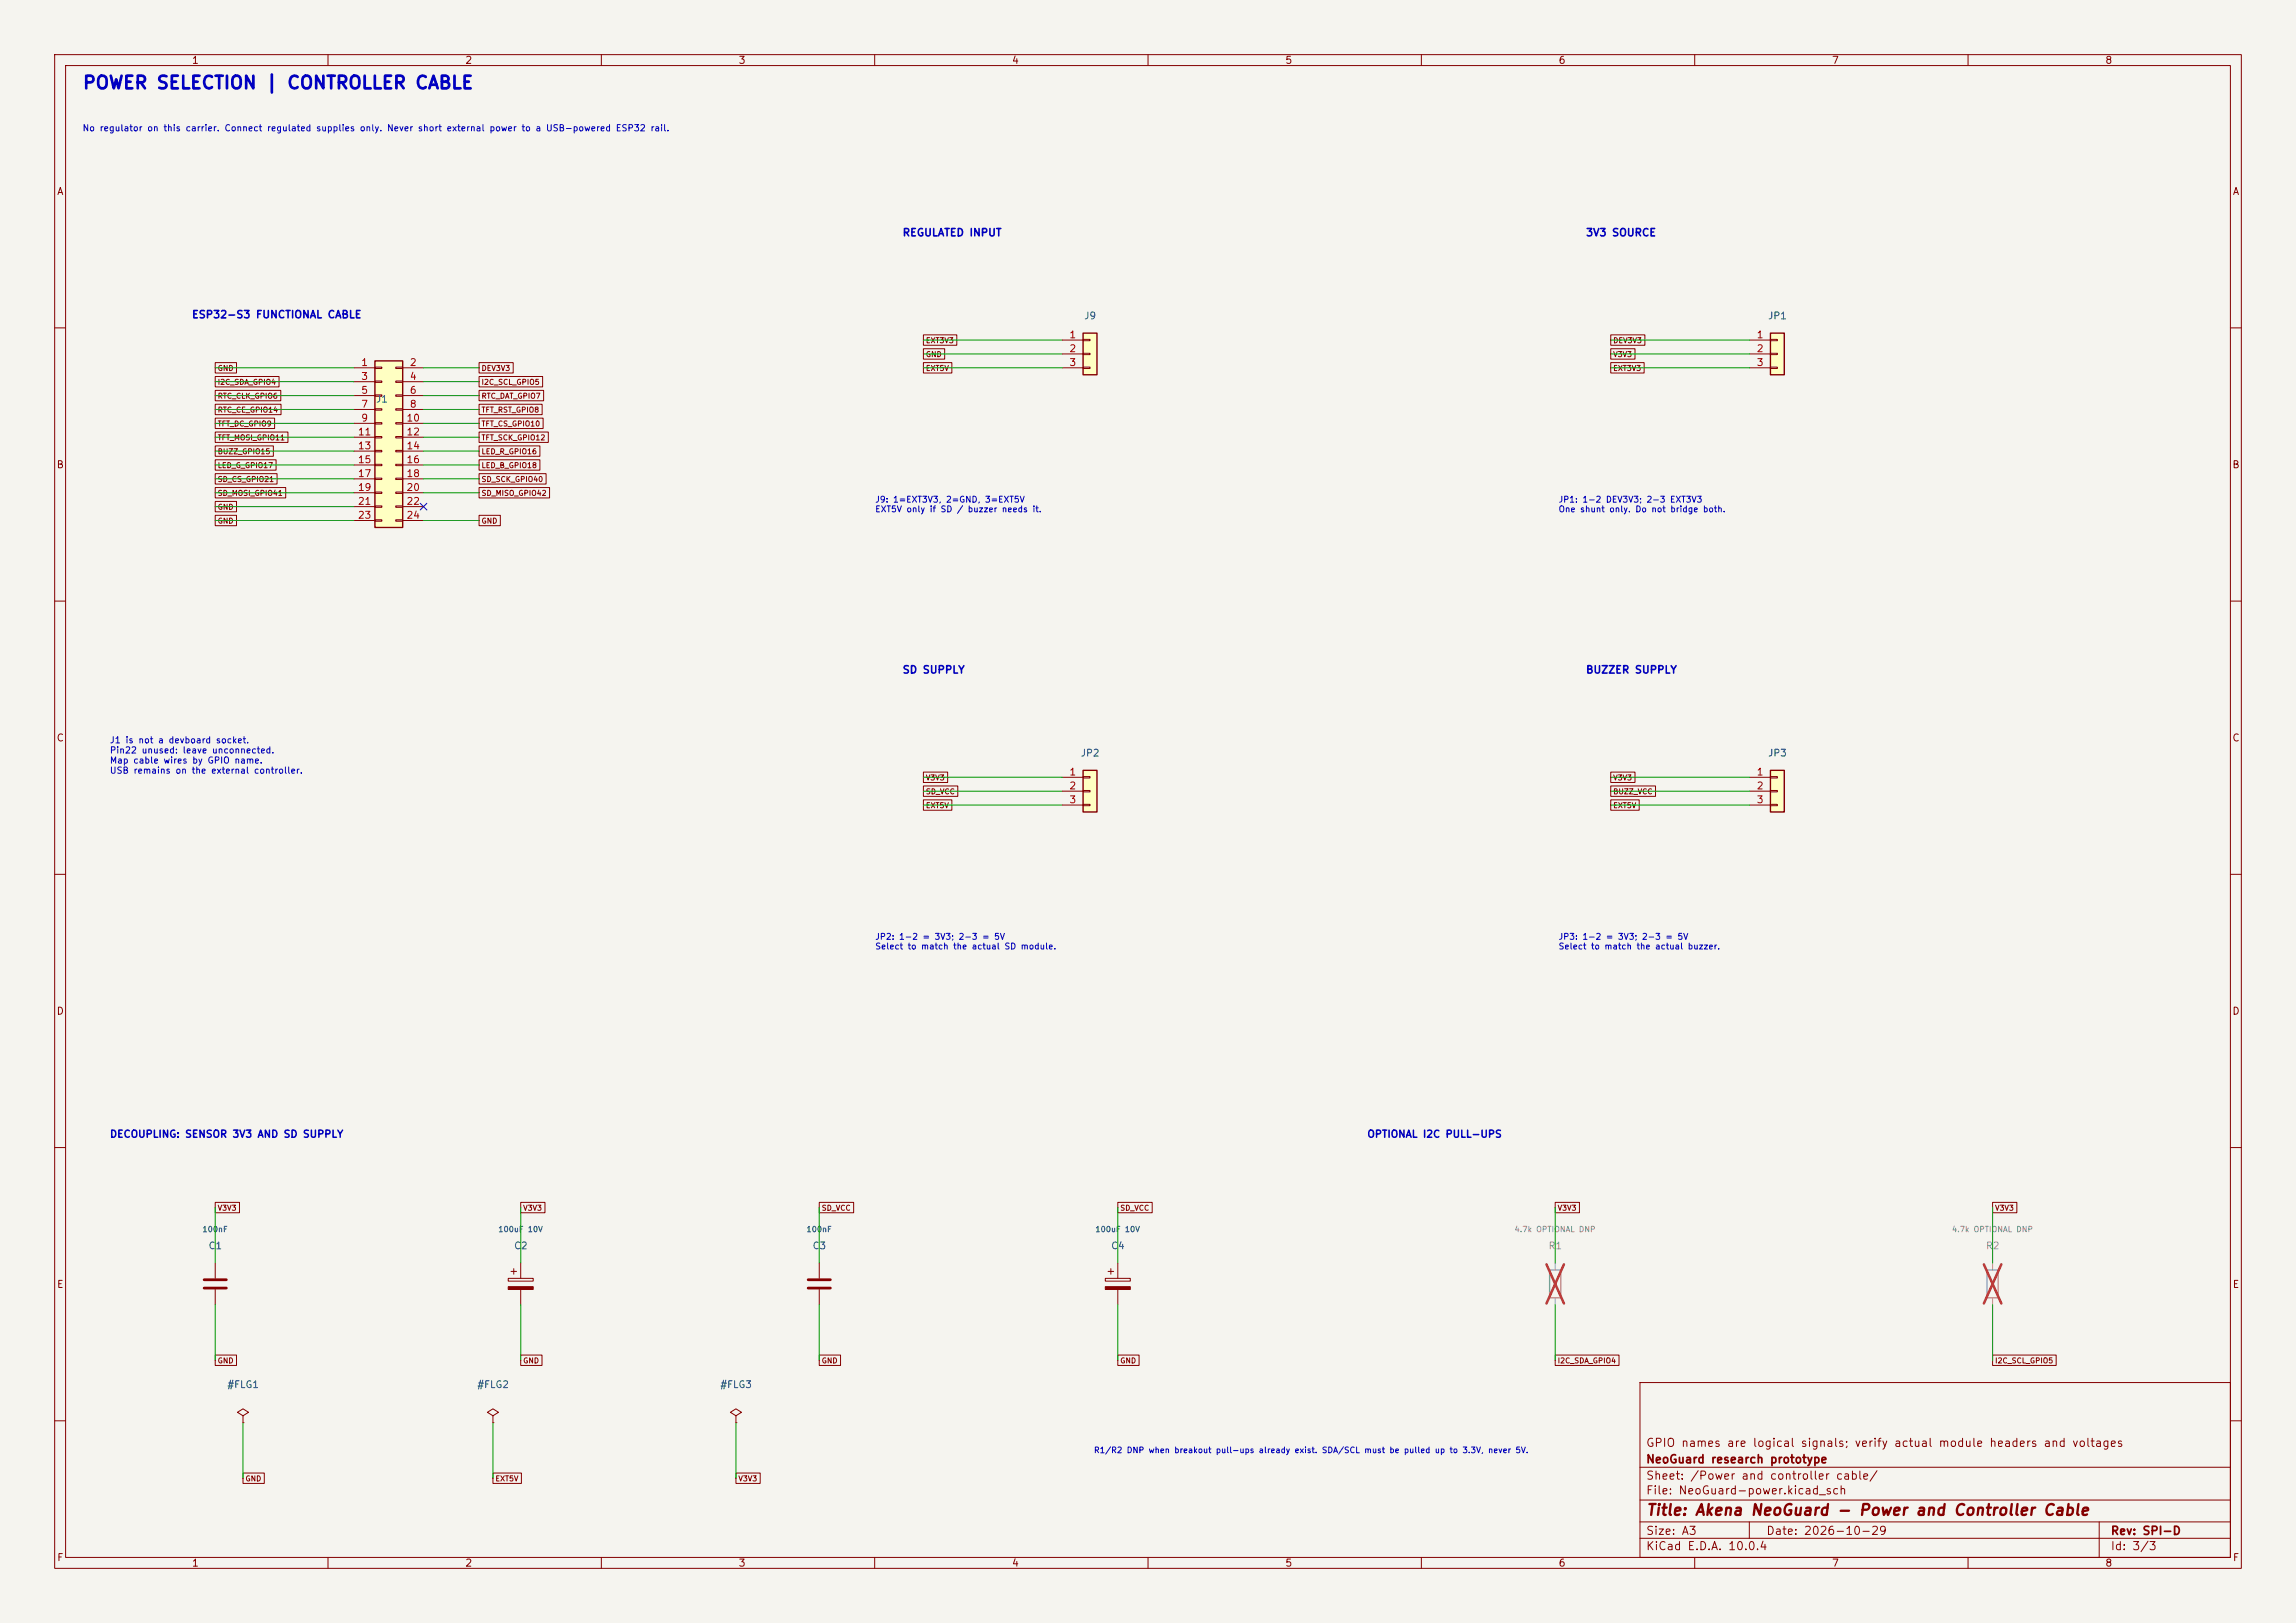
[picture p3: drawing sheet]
<svg xmlns="http://www.w3.org/2000/svg" width="420mm" height="297mm" viewBox="0 0 420 297" stroke-linecap="round" stroke-linejoin="round" font-family="sans-serif">
<defs><g id="words">
<text font-size="2.3" fill="#0000c2" x="15" y="16.9">POWER SELECTION | CONTROLLER CABLE</text>
<text font-size="2" fill="#840000" x="301" y="277.8">Title: Akena NeoGuard - Power and Controller Cable</text>
<g font-size="1.5" fill="#840000">
<text x="301" y="268.1">NeoGuard research prototype</text>
<text x="301" y="265.1">GPIO names are logical signals; verify actual module headers and voltages</text>
<text x="301" y="273.8">File: NeoGuard-power.kicad_sch</text>
<text x="301" y="271.1">Sheet: /Power and controller cable/</text>
<text x="301" y="281.2">Size: A3</text>
<text x="323" y="281.2">Date: 2026-10-29</text>
<text x="386" y="281.2">Rev: SPI-D</text>
<text x="301" y="284">KiCad E.D.A. 10.0.4</text>
<text x="386" y="284">Id: 3/3</text>
</g>
<g font-size="1.3" fill="#840000">
<text x="35" y="12">1</text>
<text x="85" y="12">2</text>
<text x="135" y="12">3</text>
<text x="185" y="12">4</text>
<text x="235" y="12">5</text>
<text x="285" y="12">6</text>
<text x="335" y="12">7</text>
<text x="385" y="12">8</text>
<text x="10.3" y="36">A</text>
<text x="408.3" y="36">A</text>
<text x="10.3" y="86">B</text>
<text x="408.2" y="86">B</text>
<text x="10.3" y="136">C</text>
<text x="408.2" y="136">C</text>
<text x="10.3" y="186">D</text>
<text x="408.2" y="186">D</text>
<text x="10.3" y="236">E</text>
<text x="408.3" y="236">E</text>
<text x="10.3" y="286">F</text>
<text x="35" y="287">1</text>
<text x="85" y="287">2</text>
<text x="135" y="287">3</text>
<text x="185" y="287">4</text>
<text x="235" y="287">5</text>
<text x="285" y="287">6</text>
<text x="335" y="287">7</text>
<text x="385" y="287">8</text>
<text x="408.3" y="286">F</text>
</g>
<g font-size="1.3" fill="#0000c2">
<text x="165" y="43.6">REGULATED INPUT</text>
<text x="290" y="43.6">3V3 SOURCE</text>
<text x="35" y="58.6">ESP32-S3 FUNCTIONAL CABLE</text>
<text x="165" y="123.6">SD SUPPLY</text>
<text x="290" y="123.6">BUZZER SUPPLY</text>
<text x="20" y="208.5">DECOUPLING: SENSOR 3V3 AND SD SUPPLY</text>
<text x="250" y="208.5">OPTIONAL I2C PULL-UPS</text>
</g>
<g font-size="1.3" fill="#006464">
<text x="198.2" y="58.7">J9</text>
<text x="323.3" y="58.7">JP1</text>
<text x="68.7" y="74">J1</text>
<text x="197.6" y="138.7">JP2</text>
<text x="323.3" y="138.7">JP3</text>
<text x="38" y="228.9">C1</text>
<text x="93.9" y="228.9">C2</text>
<text x="148.5" y="228.9">C3</text>
<text x="203.1" y="228.9">C4</text>
<text x="41.5" y="254.3">#FLG1</text>
<text x="87.2" y="254.3">#FLG2</text>
<text x="131.6" y="254.3">#FLG3</text>
</g>
<g font-size="1.3" fill="#a90000">
<text x="195.5" y="62.2">1</text>
<text x="195.5" y="64.7">2</text>
<text x="321.2" y="62.2">1</text>
<text x="321.2" y="64.7">2</text>
<text x="66" y="67.3">1</text>
<text x="66" y="69.8">3</text>
<text x="74.9" y="67.3">2</text>
<text x="74.9" y="69.8">4</text>
<text x="195.5" y="67.3">3</text>
<text x="321.2" y="67.3">3</text>
<text x="66" y="72.4">5</text>
<text x="66" y="74.9">7</text>
<text x="66" y="77.4">9</text>
<text x="74.3" y="77.4">10</text>
<text x="74.9" y="72.4">6</text>
<text x="74.9" y="74.9">8</text>
<text x="65.4" y="80">11</text>
<text x="65.4" y="82.5">13</text>
<text x="74.3" y="80">12</text>
<text x="74.3" y="82.5">14</text>
<text x="65.4" y="85.1">15</text>
<text x="65.4" y="87.6">17</text>
<text x="74.3" y="85.1">16</text>
<text x="74.3" y="87.6">18</text>
<text x="65.4" y="90.1">19</text>
<text x="65.4" y="92.7">21</text>
<text x="65.4" y="95.2">23</text>
<text x="74.3" y="90.1">20</text>
<text x="74.3" y="92.7">22</text>
<text x="74.3" y="95.2">24</text>
<text x="195.5" y="142.2">1</text>
<text x="321.2" y="142.2">1</text>
<text x="195.5" y="144.8">2</text>
<text x="195.5" y="147.3">3</text>
<text x="321.2" y="144.8">2</text>
<text x="321.2" y="147.3">3</text>
</g>
<g font-size="1.3" fill="#939391">
<text x="283.2" y="228.9">R1</text>
<text x="363.2" y="228.9">R2</text>
</g>
<g font-size="1.2" fill="#0000c2">
<text x="15" y="24.3">No regulator on this carrier. Connect regulated supplies only. Never short external power to a USB-powered ESP32 rail.</text>
<text x="20" y="136.3">J1 is not a devboard socket.</text>
<text x="20" y="138.2">Pin22 unused: leave unconnected.</text>
<text x="20" y="140">Map cable wires by GPIO name.</text>
<text x="20" y="141.9">USB remains on the external controller.</text>
</g>
<g font-size="1.1" fill="#0000c2">
<text x="160" y="92.2">J9: 1=EXT3V3, 2=GND, 3=EXT5V</text>
<text x="160" y="94">EXT5V only if SD / buzzer needs it.</text>
<text x="285" y="92.2">JP1: 1-2 DEV3V3; 2-3 EXT3V3</text>
<text x="285" y="94">One shunt only. Do not bridge both.</text>
<text x="160" y="172.2">JP2: 1-2 = 3V3; 2-3 = 5V</text>
<text x="285" y="172.2">JP3: 1-2 = 3V3; 2-3 = 5V</text>
<text x="160" y="174">Select to match the actual SD module.</text>
<text x="285" y="174">Select to match the actual buzzer.</text>
<text x="200" y="266.2">R1/R2 DNP when breakout pull-ups already exist. SDA/SCL must be pulled up to 3.3V, never 5V.</text>
</g>
<g font-size="1" fill="#840000">
<text x="169.3" y="65.6">GND</text>
<text x="169.3" y="63">EXT3V3</text>
<text x="295" y="63">DEV3V3</text>
<text x="295" y="65.6">V3V3</text>
<text x="39.7" y="68.1">GND</text>
<text x="39.7" y="70.6">I2C_SDA_GPIO4</text>
<text x="88" y="68.1">DEV3V3</text>
<text x="88" y="70.6">I2C_SCL_GPIO5</text>
<text x="169.3" y="68.1">EXT5V</text>
<text x="295" y="68.1">EXT3V3</text>
<text x="39.7" y="73.2">RTC_CLK_GPIO6</text>
<text x="39.7" y="75.7">RTC_CE_GPIO14</text>
<text x="88" y="73.2">RTC_DAT_GPIO7</text>
<text x="88" y="75.7">TFT_RST_GPIO8</text>
<text x="39.7" y="78.3">TFT_DC_GPIO9</text>
<text x="39.7" y="80.8">TFT_MOSI_GPIO11</text>
<text x="39.7" y="83.3">BUZZ_GPIO15</text>
<text x="88" y="78.3">TFT_CS_GPIO10</text>
<text x="88" y="80.8">TFT_SCK_GPIO12</text>
<text x="88" y="83.3">LED_R_GPIO16</text>
<text x="39.7" y="85.9">LED_G_GPIO17</text>
<text x="39.7" y="88.4">SD_CS_GPIO21</text>
<text x="88" y="85.9">LED_B_GPIO18</text>
<text x="88" y="88.4">SD_SCK_GPIO40</text>
<text x="39.7" y="91">SD_MOSI_GPIO41</text>
<text x="39.7" y="93.5">GND</text>
<text x="88" y="91">SD_MISO_GPIO42</text>
<text x="39.7" y="96">GND</text>
<text x="88" y="96">GND</text>
<text x="169.3" y="143">V3V3</text>
<text x="295" y="143">V3V3</text>
<text x="169.3" y="145.6">SD_VCC</text>
<text x="169.3" y="148.1">EXT5V</text>
<text x="295" y="145.6">BUZZ_VCC</text>
<text x="295" y="148.1">EXT5V</text>
<text x="39.7" y="221.8">V3V3</text>
<text x="95.6" y="221.8">V3V3</text>
<text x="150.2" y="221.8">SD_VCC</text>
<text x="204.8" y="221.8">SD_VCC</text>
<text x="284.8" y="221.8">V3V3</text>
<text x="364.8" y="221.8">V3V3</text>
<text x="39.7" y="249.7">GND</text>
<text x="95.6" y="249.7">GND</text>
<text x="150.2" y="249.7">GND</text>
<text x="204.8" y="249.7">GND</text>
<text x="284.8" y="249.7">I2C_SDA_GPIO4</text>
<text x="364.8" y="249.7">I2C_SCL_GPIO5</text>
<text x="44.8" y="271.3">GND</text>
<text x="90.5" y="271.3">EXT5V</text>
<text x="135" y="271.3">V3V3</text>
</g>
<g font-size="1" fill="#006464">
<text x="36.9" y="225.7">100nF</text>
<text x="91" y="225.7">100uF 10V</text>
<text x="147.4" y="225.7">100nF</text>
<text x="200.3" y="225.7">100uF 10V</text>
</g>
<g font-size="1" fill="#939391">
<text x="276.9" y="225.7">4.7k OPTIONAL DNP</text>
<text x="357" y="225.7">4.7k OPTIONAL DNP</text>
</g>
</g></defs>
<path d="M0 0h420v297h-420z" fill="#f5f4ef" stroke="#f5f4ef" stroke-width=".18"/>
<g fill="none" stroke="#840000" stroke-width=".18">
<path d="M10 10h400v277h-400zM12 12h396v273h-396zM60 10v2M110 10v2M160 10v2M210 10v2M260 10v2M310 10v2M360 10v2M10 60h2M408 60h2M10 110h2"/>
<path d="M408 110h2M10 160h2M408 160h2M10 210h2M408 210h2M39.4 231.1v2.8M39.4 236v2.8M44.4 259.1l1.1-.7-1.1-.6-1 .6 1 .7v1.2M90.2 259.1l1-.7-1-.6-1 .6 1 .7v1.2M300 253h108v32h-108zM10 260h2M44.4 260.3h.1"/>
<path d="M90.2 260.3h.1M300 278.5h108M300 274.5h108M300 268.5h108M320 278.5v3M384 278.5v6.5M408 260h2M60 285v2M110 285v2M160 285v2M210 285v2M260 285v2"/>
<path d="M300 281.5h108M310 285v2M360 285v2"/>
</g>
<path d="M37.3 234.2h4.1M37.3 235.7h4.1" fill="none" stroke="#840000" stroke-width=".51"/>
<path d="M323.8 61h2.6v7.6h-2.6z" fill="#ffffc2"/>
<path d="M323.8 61h2.6v7.6h-2.6z" fill="none" stroke="#840000" stroke-width=".25"/>
<path d="M320 62.2h3.8M320 64.8h3.8M320 67.3h3.8M323.8 62.1h1.3v.3h-1.3zM323.8 64.6h1.3v.3h-1.3zM323.8 67.2h1.3v.2h-1.3zM149.9 231.1v2.8M149.9 236v2.8" fill="none" stroke="#840000" stroke-width=".18"/>
<path d="M147.8 234.2h4.1M147.8 235.7h4.1" fill="none" stroke="#840000" stroke-width=".51"/>
<path d="M198.1 141h2.6v7.6h-2.6z" fill="#ffffc2"/>
<path d="M198.1 141h2.6v7.6h-2.6z" fill="none" stroke="#840000" stroke-width=".25"/>
<g fill="none" stroke="#840000" stroke-width=".18">
<path d="M194.3 142.2h3.8M194.3 144.8h3.8M194.3 147.3h3.8M198.1 142.1h1.3v.3h-1.3zM198.1 144.7h1.3v.2h-1.3zM198.1 147.2h1.3v.2h-1.3zM202.2 233.9h4.6v.5h-4.6zM202.7 232.7h1M203.2 232.2v1M204.5 231.1v2.8M204.5 236v2.8M134.6 259.1l1-.7-1-.6-1 .6 1 .7v1.2"/>
<path d="M134.6 260.3h.1"/>
</g>
<path d="M202.2 235.5h4.6v.5h-4.6z" fill="#840000" stroke="#840000" stroke-width=".18"/>
<path d="M198.1 61h2.6v7.6h-2.6z" fill="#ffffc2"/>
<path d="M198.1 61h2.6v7.6h-2.6z" fill="none" stroke="#840000" stroke-width=".25"/>
<path d="M194.3 62.2h3.8M194.3 64.8h3.8M194.3 67.3h3.8M198.1 62.1h1.3v.3h-1.3zM198.1 64.6h1.3v.3h-1.3zM198.1 67.2h1.3v.2h-1.3z" fill="none" stroke="#840000" stroke-width=".18"/>
<path d="M68.6 66h5.1v30.5h-5.1z" fill="#ffffc2"/>
<path d="M68.6 66h5.1v30.5h-5.1z" fill="none" stroke="#840000" stroke-width=".25"/>
<g fill="none" stroke="#840000" stroke-width=".18">
<path d="M64.8 67.3h3.8M64.8 69.9h3.8M64.8 72.4h3.8M64.8 74.9h3.8M64.8 77.5h3.8M68.6 67.2h1.2v.2h-1.2zM68.6 69.7h1.2v.3h-1.2zM68.6 72.3h1.2v.2h-1.2zM68.6 74.8h1.2v.3h-1.2zM68.6 77.3h1.2v.3h-1.2zM68.6 79.9h1.2v.2h-1.2zM72.4 67.2h1.3v.2h-1.3z"/>
<path d="M72.4 69.7h1.3v.3h-1.3zM72.4 72.3h1.3v.2h-1.3zM72.4 74.8h1.3v.3h-1.3zM72.4 77.3h1.3v.3h-1.3zM72.4 79.9h1.3v.2h-1.3zM73.7 67.3h3.8M73.7 69.9h3.8M73.7 72.4h3.8M73.7 74.9h3.8M73.7 77.5h3.8M64.8 80h3.8M64.8 82.6h3.8"/>
<path d="M64.8 85.1h3.8M64.8 87.6h3.8M64.8 90.2h3.8M64.8 92.7h3.8M64.8 95.3h3.8M68.6 82.4h1.2v.3h-1.2zM68.6 85h1.2v.2h-1.2zM68.6 87.5h1.2v.3h-1.2zM68.6 90h1.2v.3h-1.2zM68.6 92.6h1.2v.2h-1.2zM68.6 95.1h1.2v.3h-1.2zM72.4 82.4h1.3v.3h-1.3z"/>
<path d="M72.4 85h1.3v.2h-1.3zM72.4 87.5h1.3v.3h-1.3zM72.4 90h1.3v.3h-1.3zM72.4 92.6h1.3v.2h-1.3zM72.4 95.1h1.3v.3h-1.3zM73.7 80h3.8M73.7 82.6h3.8M73.7 85.1h3.8M73.7 87.6h3.8M73.7 90.2h3.8M73.7 92.7h3.8M73.7 95.3h3.8"/>
</g>
<path d="M283.5 232.4h2v5.1h-2z" fill="none" stroke="#9c9b98" stroke-width=".25"/>
<path d="M284.5 231.1v1.3M284.5 237.5v1.3" fill="none" stroke="#9c9b98" stroke-width=".18"/>
<path d="M282.9 231.4l3.2 7.1M286.1 231.4l-3.2 7.1" fill="none" stroke="#e12e31" stroke-width=".46"/>
<path d="M323.8 141h2.6v7.6h-2.6z" fill="#ffffc2"/>
<path d="M323.8 141h2.6v7.6h-2.6z" fill="none" stroke="#840000" stroke-width=".25"/>
<g fill="none" stroke="#840000" stroke-width=".18">
<path d="M39.4 66.4h3.9v1.9h-3.9zM39.4 68.9h11.6v1.9h-11.6zM39.4 71.4h12v1.9h-12zM39.4 74h12v1.9h-12zM39.4 76.5h10.8v1.9h-10.8zM39.4 79.1h13.3v1.9h-13.3zM87.6 66.4h6.3v1.9h-6.3zM87.6 68.9h11.7v1.9h-11.7zM87.6 71.4h11.8v1.9h-11.8zM87.6 74h11.6v1.9h-11.6zM87.6 76.5h11.7v1.9h-11.7zM87.6 79.1h12.7v1.9h-12.7z"/>
<path d="M168.9 63.8h3.9v1.9h-3.9zM168.9 66.4h5.2v1.9h-5.2zM168.9 61.3h6.1v1.9h-6.1zM294.6 61.3h6.3v1.9h-6.3zM294.6 63.8h4.5v1.9h-4.5zM294.6 66.4h6.2v1.9h-6.2zM39.4 81.6h10.6v1.9h-10.6zM39.4 84.1h11.1v1.9h-11.1zM39.4 86.7h11.3v1.9h-11.3zM39.4 89.2h12.9v1.9h-12.9zM39.4 91.8h3.9v1.9h-3.9zM39.4 94.3h3.9v1.9h-3.9z"/>
<path d="M87.6 94.3h3.9v1.9h-3.9zM87.6 81.6h11.2v1.9h-11.2zM87.6 84.1h11.2v1.9h-11.2zM87.6 86.7h12.3v1.9h-12.3zM87.6 89.2h12.9v1.9h-12.9zM168.9 141.3h4.4v1.9h-4.4zM168.9 143.8h6.3v1.9h-6.3zM168.9 146.4h5.2v1.9h-5.2zM294.6 141.3h4.5v1.9h-4.5zM294.6 143.8h8.2v1.9h-8.2zM294.6 146.4h5.2v1.9h-5.2zM320 142.2h3.8"/>
<path d="M320 144.8h3.8M320 147.3h3.8M323.8 142.1h1.3v.3h-1.3zM323.8 144.7h1.3v.2h-1.3zM323.8 147.2h1.3v.2h-1.3zM39.4 220h4.4v1.9h-4.4zM93 233.9h4.5v.5h-4.5zM93.5 232.7h1M94 232.2v1M95.2 220h4.5v1.9h-4.5zM95.2 231.1v2.8M95.2 236v2.8"/>
<path d="M149.9 220h6.3v1.9h-6.3zM204.5 220h6.3v1.9h-6.3zM284.5 220h4.4v1.9h-4.4zM364.5 220h4.4v1.9h-4.4zM39.4 248h3.9v1.9h-3.9zM95.2 248h3.9v1.9h-3.9zM149.9 248h3.9v1.9h-3.9zM204.5 248h3.9v1.9h-3.9zM284.5 248h11.7v1.9h-11.7zM364.5 248h11.6v1.9h-11.6zM44.4 269.6h3.9v1.9h-3.9zM90.2 269.6h5.2v1.9h-5.2z"/>
<path d="M134.6 269.6h4.5v1.9h-4.5z"/>
</g>
<path d="M363.5 232.4h2v5.1h-2z" fill="none" stroke="#9c9b98" stroke-width=".25"/>
<path d="M364.5 231.1v1.3M364.5 237.5v1.3" fill="none" stroke="#9c9b98" stroke-width=".18"/>
<path d="M362.9 231.4l3.2 7.1M366.1 231.4l-3.2 7.1" fill="none" stroke="#e12e31" stroke-width=".46"/>
<path d="M93 235.5h4.5v.5h-4.5z" fill="#840000" stroke="#840000" stroke-width=".18"/>
<g fill="none" stroke="#009600" stroke-width=".18">
<path d="M39.4 74.9h25.4M39.4 67.3h25.4M39.4 69.9h25.4M39.4 72.4h25.4M39.4 77.5h25.4M77.5 74.9h10.1M77.5 67.3h10.1M77.5 69.9h10.1M77.5 72.4h10.1M77.5 77.5h10.1M168.9 67.3h25.4M168.9 62.2h25.4"/>
<path d="M168.9 64.8h25.4M294.6 67.3h25.4M294.6 62.2h25.4M294.6 64.8h25.4M39.4 82.6h25.4M39.4 80h25.4M39.4 85.1h25.4M39.4 87.6h25.4M39.4 90.2h25.4M39.4 95.3h25.4M39.4 92.7h25.4M77.5 82.6h10.1"/>
<path d="M77.5 80h10.1M77.5 85.1h10.1M77.5 87.6h10.1M77.5 90.2h10.1M77.5 95.3h10.1M168.9 144.8h25.4M168.9 147.3h25.4M168.9 142.2h25.4M294.6 144.8h25.4M294.6 147.3h25.4M294.6 142.2h25.4M39.4 221v10.1"/>
<path d="M39.4 238.8v10.1M95.2 221v10.1M95.2 238.8v10.1M149.9 221v10.1M149.9 238.8v10.1M204.5 221v10.1M204.5 238.8v10.1M284.5 221v10.1M284.5 238.8v10.1M364.5 221v10.1M364.5 238.8v10.1M44.4 260.3v10.2"/>
<path d="M90.2 260.3v10.2M134.6 260.3v10.2"/>
</g>
<path d="M76.9 92.1l1.2 1.2M78.1 92.1l-1.2 1.2" fill="none" stroke="#000084" stroke-width=".18"/>
<use href="#words"/>
</svg>
